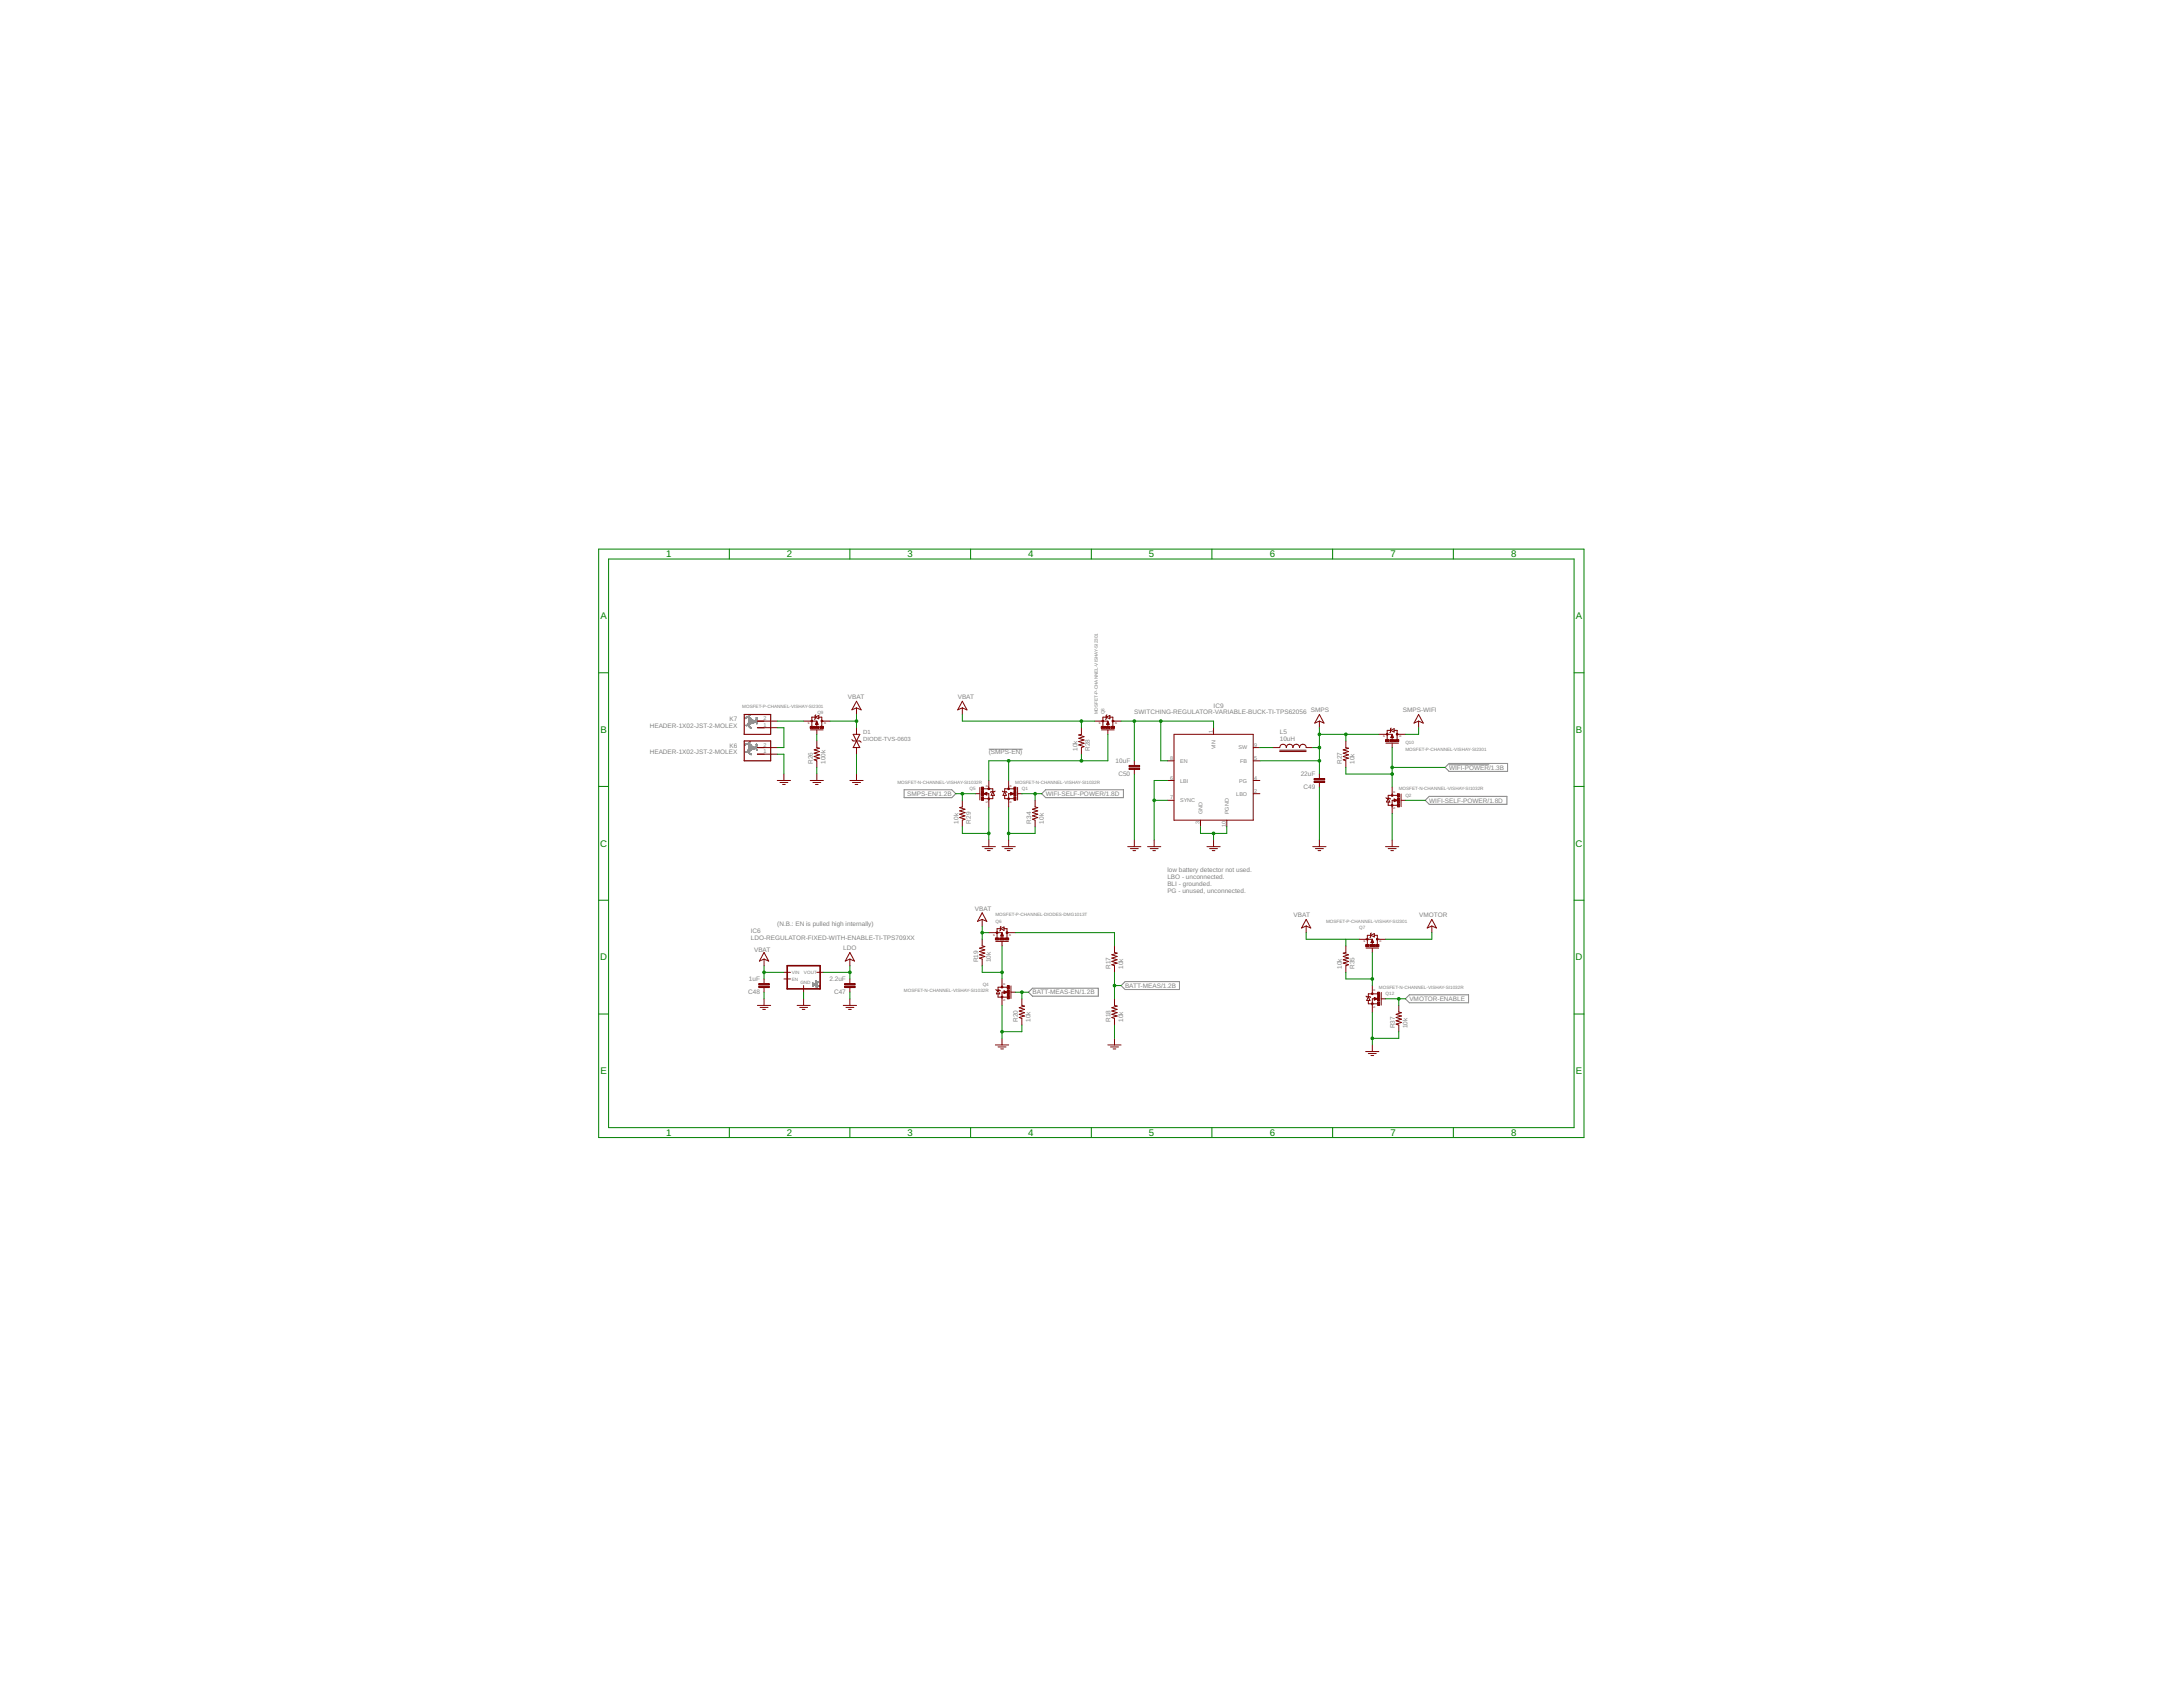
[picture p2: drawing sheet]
<svg xmlns="http://www.w3.org/2000/svg" width="279mm" height="216mm" viewBox="0 0 279 216" stroke-linecap="round" stroke-linejoin="round" font-family="sans-serif">
<defs><g id="words">
<g font-size="1.2" fill="#008000">
<text x="85.3" y="71.3">1</text>
<text x="100.7" y="71.3">2</text>
<text x="116.2" y="71.3">3</text>
<text x="131.6" y="71.3">4</text>
<text x="147.1" y="71.3">5</text>
<text x="162.5" y="71.3">6</text>
<text x="177.9" y="71.3">7</text>
<text x="193.4" y="71.3">8</text>
<text x="76.9" y="79.3">A</text>
<text x="201.7" y="79.3">A</text>
<text x="76.9" y="93.8">B</text>
<text x="201.7" y="93.8">B</text>
<text x="76.8" y="108.4">C</text>
<text x="201.6" y="108.4">C</text>
<text x="76.8" y="122.9">D</text>
<text x="201.6" y="122.9">D</text>
<text x="76.9" y="137.5">E</text>
<text x="201.7" y="137.5">E</text>
<text x="85.3" y="145.4">1</text>
<text x="100.7" y="145.4">2</text>
<text x="116.2" y="145.4">3</text>
<text x="131.6" y="145.4">4</text>
<text x="147.1" y="145.4">5</text>
<text x="162.5" y="145.4">6</text>
<text x="177.9" y="145.4">7</text>
<text x="193.4" y="145.4">8</text>
</g>
<g font-size=".8" fill="#808080">
<text x="108.5" y="89.5">VBAT</text>
<text x="122.6" y="89.5">VBAT</text>
<text x="83.2" y="93.1">HEADER-1X02-JST-2-MOLEX</text>
<text x="93.4" y="95.7">K6</text>
<text x="93.4" y="92.3">K7</text>
<text x="110.5" y="94.8">DIODE-TVS-0603</text>
<text x="110.5" y="94">D1</text>
<text x="145.2" y="91.4">SWITCHING-REGULATOR-VARIABLE-BUCK-TI-TPS62056</text>
<text x="155.3" y="90.6">IC9</text>
<text x="163.8" y="94.8">10uH</text>
<text x="163.8" y="94">L5</text>
<text x="167.8" y="91.2">SMPS</text>
<text x="179.5" y="91.2">SMPS-WIFI</text>
<text x="83.2" y="96.5">HEADER-1X02-JST-2-MOLEX</text>
<text x="104.1" y="97.8" transform="rotate(-90 104.1 97.8)">R26</text>
<text x="105.7" y="97.8" transform="rotate(-90 105.7 97.8)">100k</text>
<text x="116.1" y="101.9">SMPS-EN/1.2B</text>
<text x="126.6" y="96.5">(SMPS-EN)</text>
<text x="133.8" y="101.9">WIFI-SELF-POWER/1.8D</text>
<text x="137.9" y="96.1" transform="rotate(-90 137.9 96.1)">10k</text>
<text x="139.5" y="96.1" transform="rotate(-90 139.5 96.1)">R28</text>
<text x="142.8" y="97.7">10uF</text>
<text x="143.1" y="99.3">C50</text>
<text x="166.5" y="99.3">22uF</text>
<text x="166.8" y="101">C49</text>
<text x="171.8" y="97.8" transform="rotate(-90 171.8 97.8)">R27</text>
<text x="173.4" y="97.8" transform="rotate(-90 173.4 97.8)">10k</text>
<text x="185.5" y="98.5">WIFI-POWER/1.3B</text>
<text x="122.7" y="105.4" transform="rotate(-90 122.7 105.4)">10k</text>
<text x="124.3" y="105.4" transform="rotate(-90 124.3 105.4)">R29</text>
<text x="132" y="105.4" transform="rotate(-90 132 105.4)">R34</text>
<text x="133.6" y="105.4" transform="rotate(-90 133.6 105.4)">10k</text>
<text x="182.9" y="102.7">WIFI-SELF-POWER/1.8D</text>
<text x="149.4" y="111.6">low battery detector not used.</text>
<text x="149.4" y="112.5">LBO - unconnected.</text>
<text x="149.4" y="113.4">BLI - grounded.</text>
<text x="96.1" y="119.4">IC6</text>
<text x="99.5" y="118.5">(N.B.: EN is pulled high internally)</text>
<text x="124.8" y="116.6">VBAT</text>
<text x="149.4" y="114.3">PG - unused, unconnected.</text>
<text x="165.6" y="117.4">VBAT</text>
<text x="181.7" y="117.4">VMOTOR</text>
<text x="95.9" y="125.6">1uF</text>
<text x="96.1" y="120.3">LDO-REGULATOR-FIXED-WITH-ENABLE-TI-TPS709XX</text>
<text x="96.5" y="121.9">VBAT</text>
<text x="106.2" y="125.6">2.2uF</text>
<text x="107.9" y="121.6">LDO</text>
<text x="125.2" y="123.2" transform="rotate(-90 125.2 123.2)">R19</text>
<text x="126.8" y="123.2" transform="rotate(-90 126.8 123.2)">10k</text>
<text x="142.1" y="124" transform="rotate(-90 142.1 124)">R17</text>
<text x="143.7" y="124" transform="rotate(-90 143.7 124)">10k</text>
<text x="171.7" y="124" transform="rotate(-90 171.7 124)">10k</text>
<text x="173.3" y="124" transform="rotate(-90 173.3 124)">R35</text>
<text x="95.7" y="127.3">C48</text>
<text x="106.8" y="127.3">C47</text>
<text x="130.3" y="130.8" transform="rotate(-90 130.3 130.8)">R20</text>
<text x="131.9" y="130.8" transform="rotate(-90 131.9 130.8)">10k</text>
<text x="132.1" y="127.3">BATT-MEAS-EN/1.2B</text>
<text x="142.1" y="130.8" transform="rotate(-90 142.1 130.8)">R18</text>
<text x="143.7" y="130.8" transform="rotate(-90 143.7 130.8)">10k</text>
<text x="144" y="126.4">BATT-MEAS/1.2B</text>
<text x="178.5" y="131.6" transform="rotate(-90 178.5 131.6)">R37</text>
<text x="180.1" y="131.6" transform="rotate(-90 180.1 131.6)">10k</text>
<text x="180.4" y="128.1">VMOTOR-ENABLE</text>
</g>
<g font-size=".7" fill="#808080">
<text x="97.7" y="95.5">2</text>
<text x="97.7" y="93">1</text>
<text x="97.7" y="92.2">2</text>
<text x="155.2" y="93.9" transform="rotate(-90 155.2 93.9)">1</text>
<text x="155.6" y="95.9" transform="rotate(-90 155.6 95.9)">VIN</text>
<text x="158.5" y="95.9">SW</text>
<text x="160.5" y="95.5">9</text>
<text x="97.7" y="96.4">1</text>
<text x="149.8" y="99.8">6</text>
<text x="149.8" y="97.2">8</text>
<text x="151" y="100.1">LBI</text>
<text x="151" y="97.6">EN</text>
<text x="158.2" y="101.8">LBO</text>
<text x="158.6" y="100.1">PG</text>
<text x="158.7" y="97.6">FB</text>
<text x="160.5" y="101.5">2</text>
<text x="160.5" y="99.8">4</text>
<text x="160.5" y="97.2">5</text>
<text x="149.8" y="102.3">7</text>
<text x="151" y="102.7">SYNC</text>
<text x="153.5" y="105.5" transform="rotate(-90 153.5 105.5)">3</text>
<text x="153.9" y="104.2" transform="rotate(-90 153.9 104.2)">GND</text>
<text x="156.9" y="105.9" transform="rotate(-90 156.9 105.9)">10</text>
<text x="157.3" y="104.2" transform="rotate(-90 157.3 104.2)">PGND</text>
</g>
<g font-size=".6" fill="#808080">
<text x="95" y="90.6">MOSFET-P-CHANNEL-VISHAY-SI2301</text>
<text x="104.6" y="91.4">Q9</text>
<text x="140.5" y="91.4" transform="rotate(-90 140.5 91.4)">MOSFET-P-CHANNEL-VISHAY-SI2301</text>
<text x="141.4" y="91.4" transform="rotate(-90 141.4 91.4)">Q8</text>
<text x="179.9" y="95.2">Q10</text>
<text x="114.9" y="100.3">MOSFET-N-CHANNEL-VISHAY-SI1032R</text>
<text x="124.1" y="101.2">Q5</text>
<text x="129.9" y="100.3">MOSFET-N-CHANNEL-VISHAY-SI1032R</text>
<text x="130.8" y="101.2">Q1</text>
<text x="179" y="101.2">MOSFET-N-CHANNEL-VISHAY-SI1032R</text>
<text x="179.9" y="96.1">MOSFET-P-CHANNEL-VISHAY-SI2301</text>
<text x="179.9" y="102">Q2</text>
<text x="127.4" y="117.2">MOSFET-P-CHANNEL-DIODES-DMG1013T</text>
<text x="127.4" y="118.1">Q6</text>
<text x="169.7" y="118.1">MOSFET-P-CHANNEL-VISHAY-SI2301</text>
<text x="174" y="118.9">Q7</text>
<text x="101.3" y="124.7">VIN</text>
<text x="101.3" y="125.5">EN</text>
<text x="102.4" y="126">GND</text>
<text x="102.9" y="124.7">VOUT</text>
<text x="115.7" y="127">MOSFET-N-CHANNEL-VISHAY-SI1032R</text>
<text x="125.8" y="126.1">Q4</text>
<text x="176.5" y="126.5">MOSFET-N-CHANNEL-VISHAY-SI1032R</text>
<text x="177.3" y="127.4">Q12</text>
</g>
<g font-size=".3" fill="#800000">
<text x="103.4" y="92.7">S</text>
<text x="105.5" y="92.7">D</text>
<text x="140.6" y="92.7">S</text>
<text x="142.7" y="92.7">D</text>
<text x="177" y="94.4">S</text>
<text x="179.1" y="94.4">D</text>
<text x="126.4" y="100.7" transform="rotate(-90 126.4 100.7)">D</text>
<text x="129.5" y="100.7" transform="rotate(-90 129.5 100.7)">D</text>
<text x="178.6" y="101.5" transform="rotate(-90 178.6 101.5)">D</text>
<text x="126.4" y="102.7" transform="rotate(-90 126.4 102.7)">S</text>
<text x="129.5" y="102.7" transform="rotate(-90 129.5 102.7)">S</text>
<text x="178.6" y="103.6" transform="rotate(-90 178.6 103.6)">S</text>
<text x="127.1" y="119.7">S</text>
<text x="129.2" y="119.7">D</text>
<text x="174.5" y="120.6">S</text>
<text x="176.6" y="120.6">D</text>
<text x="128.6" y="128.1" transform="rotate(-90 128.6 128.1)">S</text>
<text x="128.6" y="126" transform="rotate(-90 128.6 126)">D</text>
<text x="176" y="129" transform="rotate(-90 176 129)">S</text>
<text x="176" y="126.9" transform="rotate(-90 176 126.9)">D</text>
</g>
</g></defs>
<g fill="none" stroke="#808080" stroke-width=".13">
<path d="M95.4 95.3h.1M95.4 91.9h.1M95.4 95.3v.1M95.4 91.9v.1M95.4 95.2v.1M95.4 91.8h.6M95.4 95.2h.5M95.5 96.2l.1 .1M95.5 96.2v.1M95.5 91.9h.1M95.5 92.8h.1M95.5 95.3h.1"/>
<path d="M95.5 96.2h.1M95.5 95.2h-.1M95.5 92.8v.1M95.5 95.2l-.1 .1M95.5 91.9h-.1M95.5 92.8l.1 .1M95.5 95.2h.1M95.5 91.8v.1M95.6 95.2h-.2M95.7 91.8h-.1M95.7 95.1v.1M95.7 91.8h.1"/>
<path d="M95.7 95.1l.1 .1M95.8 92.6v.1M95.8 96v.1M95.8 96h.1M95.8 96.1h.1M95.8 95.2h.1M95.8 92.7h.1M95.8 96.1l-.1 .1h-.2M95.8 92.5v.1M95.8 92.7v.1l-.3 .1M95.8 95.9v.1M95.8 95.9h.1"/>
<path d="M95.8 95.2h.2M95.8 92.6h.1M95.8 92.8h.1M95.8 92.5h.1M95.8 96.2h.1M95.8 92.9h.1M95.8 96.3h.1M95.8 92.8v.1M95.8 95.2v.1M95.8 96.3v.1M95.8 95.2l.1 .1M95.8 95.2l.3 .1"/>
<path d="M95.8 95.3v.1M95.8 95.3h.1M95.8 95.2l.2 .1M95.8 92.9v.1M95.8 91.9v.1M95.8 91.9h.1M95.8 91.8l.3 .2M95.8 91.8h.1M95.8 92v.1M95.8 92.4h.1M95.8 92.7l.1 .2M95.8 95.1v.1"/>
<path d="M95.8 95.4v.1M95.8 95.9v.2M95.8 96.1l.1 .2M95.8 96.2v.1M95.8 96.4h.1M95.8 96.3l.1 .1M95.8 95.5h.1M95.8 95.4l.1 .1M95.8 95.4h.1M95.8 95.1h.1M95.8 92.4v.1M95.8 93h.1"/>
<path d="M95.8 92.9l.1 .1M95.8 92.1l.1 .1M95.8 92.1h.1M95.8 92h.1M95.8 91.7h.1M95.9 96.2h-.3M95.9 95.6v.3M95.9 95.9h-.1M95.9 91.7v.1h-.4M95.9 91.9v.1M95.9 92.5h.1M95.9 95.1v.1h-.4"/>
<path d="M95.9 95.3v.1M95.9 95.5v.1M95.9 95.9h.1M95.9 92.2v.2M95.9 96.4h.1M95.9 96.2h.1M95.9 95.6h.1M95.9 95.6h.2M95.9 92.4h.1h-.1M95.9 95.4v.1M95.9 95.5h.1M95.9 95.1h.1"/>
<path d="M95.9 92.8l-.3 .1M95.9 92.5l-.1 .1M95.9 93h.1M95.9 91.9h.2M95.9 92.2h.1M95.9 92.2h.2M95.9 92l-.1 .1M95.9 92.1h.1M95.9 91.8l.2 .1M95.9 91.7h.1M95.9 92.1v.1M95.9 91.6v.1"/>
<path d="M95.9 92.4v.1M95.9 95v.1M95.9 95.8h.1M95.9 95.7v.1M95.9 96.3v.1M95.9 95.8h-.1M95.9 95.7h.1M95.9 95.1h-.1M95.9 95h.1M95.9 92.9l.1 .1M95.9 92.4h.1M95.9 92.4h-.1"/>
<path d="M95.9 92.4l-.1 .1M95.9 92.3l.2 .1M95.9 92.3h.1M95.9 91.6h.1M95.9 96.4l.2 .2M95.9 96.1h.1M95.9 93l.2 .2M95.9 92.7h.1M95.9 91.8l-.5 .1M95.9 96.5h.2M95.9 95.6l.2 .2M95.9 95.2l.2 .1"/>
<path d="M95.9 93.1h.2M95.9 91.6l-.1 .2M95.9 96.4l.2 .1M95.9 95.6l.1 .1M95.9 95.3h.2M95.9 94.9h.1M95.9 92.2l.2 .2M95.9 91.5h.1M96 96.5h.1M96 94.9l-.1 .1M96 91.5l-.1 .1M96 95.6v.1"/>
<path d="M96 93l.1 .1M96 93.1h.1M96 91.5h.1M96 92.2v.1M96 96.5h.2M96 96.1h.1M96 95.8h.1M96 95.3l.1 .1M96 95.7h-.1l.1 .1M96 92.3v.1M96 92.4h.1M96 95.3h.1"/>
<path d="M96 95.6h.1M96 93.1h.2M96 92.7h.1M96 92.3h.1M96 92.2h.5M96 92.2h.1M96 95.8l-.1-.1-.1 .2M96 96.1h-.1M96 95.6h.4M96 92.7h-.1M96 91.9h-.2M96 96l-.1 .2"/>
<path d="M96 95.4h.1M96.1 95.8h-.3h.1M96.1 96.6h.1M96.1 96h.1M96.1 95.4h.1M96.1 95.3l.1 .1M96.1 92.2h-.1M96.1 93.2h.1M96.1 92.6h.1M96.1 92.2l-.1 .1M96.1 92.2h.4M96.1 92h.1"/>
<path d="M96.1 95.6h-.1M96.1 92l.1 .1M96.1 96l-.2 .2M96.1 92.6l-.2 .2 .1-.1M96.1 96h-.1M96.1 95.9h.1M96.1 95.8h.1M96.1 95.9l-.1 .1M96.1 95.4l.1 .1M96.1 92.6l-.1 .1M96.1 92.6h-.1M96.1 92.5h.1"/>
<path d="M96.1 92.4h.1M96.1 91.9h-.1l.1 .1M96.1 91.9l.1 .2M96.1 92.2h.3M96.1 92.1h.1M96.1 96.5h.1M96.1 93.1l.1 .1M96.2 92.1h.1M96.2 92.4l-.1 .2M96.2 93.1v.1M96.2 95.8v.1M96.2 96.5v.1"/>
<path d="M96.2 95.9h-.1M96.2 95.5h.1M96.2 95.6h-.2M96.2 95.8h-.1M96.2 95.4v.1M96.2 92.4l-.1 .1M96.2 95.9l-.1 .1M96.2 95.8h.1M96.2 92.4v.1M96.2 95.5h-.1M96.2 92.6h-.1M96.2 92.4h.1"/>
<path d="M96.2 92.1v.1M96.2 92.2h.1M96.2 95.7h.1M96.2 95.6l.1 .1M96.2 95.6h.1M96.2 95.6v.1M96.2 92.3h.1M96.2 95.9h.1M96.2 95.7v.1M96.2 92.5l-.1 .1M96.2 92.5h.1M96.2 95.7v.2"/>
<path d="M96.2 95.8l.1 .1M96.2 95.7l.1 .1M96.3 95.9h-.1M96.3 92.2l-.1 .1M96.3 95.7h-.1M96.3 92.3h.1M96.3 92.5h.1M96.3 95.7h.1M96.3 95.8v.1M96.3 95.6l.3 .1M96.3 92.3l-.1-.1v.2M96.3 92.3l-.1 .1"/>
<path d="M96.3 92.5h-.1M96.3 92.1v.1M96.3 92.2h.1M96.3 95.5l-.2 .1M96.3 95.5l.1 .1M96.4 95.6l.2 .1M96.4 92.2h.2M96.4 95.6h.1M96.4 95.9h.1M96.4 95.8h.1M96.4 95.6l.4 .1M96.5 92.2l.1 .1"/>
<path d="M96.5 95.9h-.4M96.5 92.5h-.4M96.5 92.3h.3M96.5 95.8h.3M96.6 92.4h.2M96.6 95.7h.1M96.6 95.7h.2M96.6 95.7l.1 .1M96.6 92.3l.1 .1M96.6 92.3h.1M96.6 92.3h.2M96.6 95.8h-.6l.5 .1"/>
<path d="M96.6 92.4h-.6l.5 .1M96.6 92.3l-.2 .2M96.6 95.8h-.1M96.6 95.8l-.1 .1M96.7 95.7h.1M96.7 92.4h-.2M96.7 95.8h.1M96.7 92.2h.1M96.7 95.6h.1M96.7 95.7l.1 .2M96.7 92.3l.1 .2M96.7 92.4h.1"/>
<path d="M96.7 92.3l-.1 .1M96.8 95.6l-.3 .2M96.8 95.8h.1M96.8 95.6h.1M96.8 95.7h.1M96.8 92.2h.1M96.8 95.5v.1M96.8 92.2l-.2 .1M96.8 92.4v.1M96.8 92.1h.1M96.8 95.6l-.1 .1M96.8 95.2l.1 .1"/>
<path d="M96.8 95.5h.1M96.8 95.4h.1M96.8 95.3h.1M96.8 95.7l-.2 .1M96.8 91.9h.1M96.8 92.1v.1M96.8 95.2v.1M96.8 95.9l.1 .1M96.8 95.9h.1M96.8 95.2h.1M96.8 95.6v.1M96.8 91.9v.1"/>
<path d="M96.8 92.5l.1 .1M96.8 95.3v.1M96.8 95.4v.1M96.8 92.5h.1M96.8 92h.1M96.8 92v.1M96.8 92.2l-.4 .3M96.9 95.9h.1M96.9 95.5h-.1M96.9 95.5l-.1 .1M96.9 92.1h.1M96.9 95.2v.1"/>
<path d="M96.9 95.4v.1M96.9 92.1h-.1M96.9 95.9v.1M96.9 95.4h.1M96.9 91.9v.1M96.9 92.6h.1M96.9 95.3v.1M96.9 92v.1M126.6 95.9h4.3M185 98.2l.5-.5h7.5v1h-7.5zM185.5 97.9h5.1M115.7 101.1h6.1l.5 .5-.5 .5h-6.1z"/>
<path d="M133.3 101.6l.5-.5h10v1h-10zM182.4 102.4l.5-.5h10v1h-10zM104 125.8l.1 .1M104 125.9h.1M104 125.8h.1M104 126.2h.1M104 125.9l.2 .1M104 125.8v.1M104 126.1v.1M104.1 126.2h.1M104.1 126.1v.1M104.1 126.1h.1"/>
<path d="M104.1 126.1h-.1M104.1 126h.1M104.2 125.9h.3M104.2 126h.3M104.2 126h.1M104.2 126h-.1M104.2 125.9l-.1 .2M104.2 125.9l-.1 .1M104.3 126h.1M104.3 126.1h.1M104.3 126l.2 .2M104.3 125.9h.1"/>
<path d="M104.3 125.9l.1 .1M104.3 126l.1 .1M104.4 125.9h.1M104.4 126h.1M104.4 126l.1 .1M104.4 126.1l.1 .1M104.4 125.9l-.1 .1M104.4 126.1h.1M104.4 125.5v.1M104.4 125.9l.1 .1M104.4 125.6h.1M104.4 126.1v.1"/>
<path d="M104.4 125.5h.1M104.4 126.2h.1M104.4 125.8v.1M104.4 125.9h-.3v.2M104.4 125.9v.1M104.4 125.5l.1 .3M104.4 125.9h.2M104.4 125.8h.1M104.4 126.2h.2M104.5 125.6l.1 .2h-.1M104.5 125.6h-.1M104.5 126l-.1 .1"/>
<path d="M104.5 126h.1M104.5 125.9l-.1 .1M104.5 125.6h.1M104.5 126.4h.1M104.5 125.8h.1M104.5 126.3v.1M104.5 125.9h.1M104.5 126.1h.1M104.5 126.3h.1M104.5 125.7h.2M104.5 125.8l.1 .5M104.5 125.8l-.1 .1"/>
<path d="M104.5 126.1l.1 .1M104.5 126.2h.1M104.5 126.2v.1M104.6 125.7v.1M104.6 125.9h.1M104.6 126.2h.1M104.6 125.8h-.1M104.6 125.8h.1M104.6 126.1h-.1M104.6 125.9l-.1 .1M104.6 125.8l-.2 .1M104.6 125.7v.2"/>
<path d="M104.6 126.3h-.1M104.6 126.3h.1M104.7 126.2h.1M104.7 125.7v.1M104.7 125.7l.1 .1M104.7 125.7h.1M104.7 126.2l-.1 .1M104.7 126.2l.1 .1M104.8 126.2h.1M104.8 126.2h-.3M104.8 126.2h-.1M131.6 127l.5-.5h8.5v1h-8.5z"/>
<path d="M144 125.6h7v1h-7l-.5-.5zM179.9 127.8l.5-.5h7.6v1h-7.6z"/>
</g>
<g fill="none" stroke="#800000" stroke-width=".13">
<path d="M96.9 95.7h2.6M96.9 92.3h2.6M96.9 96.5h2.6M96.9 93.1h2.6M99.5 99.9h1.7M100.3 99.1v.8M102.8 92.3h1.7M103.7 99.9h1.7M103.7 93.4h1.6M104.3 91.8h-.4v1.2M104.3 91.8l.5-.2v.4zM104.4 91.5l-.2 .6"/>
<path d="M104.5 92.3l.2 .4h-.3zM104.5 92.6l.1 .1-.1-.3v.3M104.5 94.8v.9l.4 .1-.7 .2 .7 .2-.7 .2 .7 .2-.7 .2 .7 .2-.7 .2 .3 .2v.8M104.5 92.7v.3M104.5 93.4v.6M104.5 99.1v.8M104.8 91.8h.4v1.1M105.2 92.3h1M108.8 99.9h1.7M109 94.7l.2 .1h.8l.2 .2M109.2 94h.8l-.8 1.7h.8zM109.6 90.6v.8"/>
<path d="M109.6 93.1v.9M109.6 95.7v.8M109.6 99.1v.8M109.6 89.7l.6 1.1-.6-.2-.6 .2zM123.2 90.6v.8M123.2 89.7l.6 1.1-.6-.2-.6 .2zM126.6 99.9v1M129.1 99.9v1M138.4 93.1v.9l-.3 .1 .6 .2-.6 .2 .6 .2-.6 .2 .6 .2-.6 .2 .6 .2-.3 .2v.8M140.1 92.3h1.7M141 93.4h1.6M141.6 91.8h-.4v1.2"/>
<path d="M141.6 91.8l.4-.2v.4zM141.7 91.5l-.2 .6M141.8 92.6l.1 .1-.1-.3-.1 .3M141.8 92.7v.3M141.8 93.4v.6M141.8 92.3l.2 .4h-.4zM142 91.8h.4v1.1M142.4 92.3h1.1M145.2 97.4v.6M145.2 98.5v.6M149.4 99.9h.9M149.4 97.4h.9"/>
<path d="M150.3 94h10.1v11h-10.1zM155.3 93.1v.9M160.4 99.9h.8M160.4 97.4h.8M160.4 95.7h.8M162.9 95.7h.9a.42 .42 0 0 1 .4-.5 .42 .42 0 0 1 .4 .5 .42 .42 0 0 1 .5-.5 .42 .42 0 0 1 .4 .5 .42 .42 0 0 1 .4-.5 .42 .42 0 0 1 .4 .5 .42 .42 0 0 1 .5-.5 .42 .42 0 0 1 .4 .5h.8M163.8 96.2h3.4M163.8 96h3.4M168.9 92.3v.8M168.9 99.1v.5M168.9 91.4l.6 1.1-.6-.2-.6 .2zM172.3 94.8v.9l.3 .1-.7 .2 .7 .2-.7 .2 .7 .2-.7 .2 .7 .2-.7 .2 .4 .2v.8"/>
<path d="M176.5 94h1.7M177.4 95.1h1.6M178 93.5h-.5v1.2M178 93.5l.4-.2v.4zM178.1 93.2l-.2 .6M178.2 94.3l.1 .1-.1-.3-.1 .3M178.2 94.4v.3M178.2 95.1v.6M178.2 94l.2 .4h-.4zM178.4 93.5h.4v1.1M178.8 94h1.1M181.6 92.3v.8"/>
<path d="M181.6 91.4l.6 1.1-.6-.2-.6 .2zM99.8 100.1h1M100.2 100.4h.3M104 100.1h1.1M104.4 100.4h.3M109.1 100.1h1M109.5 100.4h.3M123.2 102.4v.9l-.4 .1 .7 .2-.7 .2 .7 .2-.7 .2 .7 .2-.7 .2 .7 .2-.3 .2v.8M124.9 101.6h.5M125.4 100.8v1.6M125.7 117.7v.8M125.7 116.8l.6 1.1-.6-.2-.6 .2z"/>
<path d="M125.7 108.4h1.7M125.9 100.9h1.2v.4M125.9 101.6l.4-.2v.3zM126 108.6h1.1M126.2 101.6h.4v1.7M126.3 101.5l-.3 .1 .3 .1v-.1M126.4 108.9h.3M126.6 107.5v.9M126.6 119.4h1.6M127.1 101.8v.4h-1.2M127.1 101.3l.2 .5h-.4zM127.4 101.2l-.6 .2"/>
<path d="M128 118.9h-.4v1.1M128 118.9l.5-.3v.5zM128.1 118.6l-.1 .5M128.2 119.7h.1l-.1-.3v.3M128.2 119.8v.2M128.2 119.4l.2 .4h-.3zM128.2 108.4h1.7M128.3 101.2l.6 .2M128.5 118.9h.4v1.1M128.6 101.8v.4h1.2M128.6 101.3l.2 .5h-.4zM128.6 108.6h1"/>
<path d="M128.9 119.4h1M128.9 108.9h.4M129.1 107.5v.9M129.3 101.4l.5 .2-.5 .1zM129.4 101.5l.3 .1-.3 .1v-.1M129.5 101.6h-.4v1.7M129.8 100.9h-1.2v.4M130.2 101.6h.6M130.2 100.8v1.6M132.5 102.4v.9l.3 .1-.7 .2 .7 .2-.7 .2 .7 .2-.7 .2 .7 .2-.7 .2 .4 .2v.8M144.3 108.4h1.7M144.7 108.6h1"/>
<path d="M145 108.9h.4M145.2 107.5v.9M146.9 108.4h1.7M147.2 108.6h1M147.6 108.9h.3M147.7 107.5v.9M149.4 102.4h.9M153.6 105v.8M154.5 108.4h1.7M154.8 108.6h1M155.2 108.9h.3M155.3 107.5v.9"/>
<path d="M157 105v.8M160.4 101.6h.8M167.2 118.5v.9M167.2 117.7l.6 1.1-.6-.3-.6 .3zM168 108.4h1.7M168.4 108.6h1M168.7 108.9h.3M168.9 100.1v.6M168.9 107.5v.9M175.4 119.7h-.4v1.2M175.4 119.7l.5-.2v.4zM175.5 119.4l-.2 .6"/>
<path d="M175.9 119.7h.4v1.2M177.3 108.4h1.7M177.4 102.1l.6 .2M177.7 102.6v.5h1.2M177.7 102.2l.2 .4h-.4zM177.7 108.6h1M178 108.9h.4M178.2 100.7v1.1M178.2 107.5v.9M178.4 102.3l.5 .1-.5 .2zM178.5 102.3l.3 .1-.3 .1v-.1M178.6 102.4h-.4v1.7"/>
<path d="M178.9 101.8h-1.2v.4M179.3 102.4h.6M179.3 101.6v1.6M183.3 118.5v.9M183.3 117.7l.6 1.1-.6-.3-.6 .3zM96.9 128.7h1.7M97.3 128.9h1M97.6 129.2h.4M97.8 122.7v.9M97.8 125.3v.6M97.8 126.4v.6M97.8 127.8v.9"/>
<path d="M97.8 121.9l.6 1.1-.6-.3-.6 .3zM100.3 124.4h.9M100.3 125.3h.9M102 128.7h1.7M102.4 128.9h1M102.7 129.2h.3M102.8 126.1v.9M102.8 127.8v.9M104.5 124.4h.9M107.9 128.7h1.7M108.3 128.9h1M108.6 129.2h.3"/>
<path d="M108.8 122.7v.9M108.8 125.3v.6M108.8 126.4v.6M108.8 127.8v.9M108.8 121.9l.6 1.1-.6-.3-.6 .3zM125.7 120.2v.9h.3l-.6 .2 .6 .3-.6 .2 .6 .2-.6 .2 .6 .2-.6 .2 .3 .1v.9M127.4 133.7h1.7M127.4 120.5h1.7M127.4 126.6l.6 .2M127.7 127.2v.4h1.2M127.7 126.7l.3 .5h-.5zM127.7 134h1.1"/>
<path d="M128.1 134.2h.3M128.2 120.5v.6M128.2 125.3v1M128.2 132.9v.8M128.5 126.8l.4 .2-.4 .1zM128.5 126.9l.3 .1-.3 .1v-.1M128.6 127h-.4v1.7M128.9 126.3h-1.2v.4M129.4 126.2v1.6M129.4 127h.5M130.8 127.8v.9l.3 .1-.6 .2 .6 .2-.6 .2 .6 .2-.6 .2 .6 .2-.6 .2 .3 .1v.9M141.8 133.7h1.7"/>
<path d="M142.1 134h1.1M142.5 134.2h.3M142.6 121.1v.8l.4 .1-.7 .2 .7 .2-.7 .2 .7 .2-.7 .2 .7 .3-.7 .2 .3 .1v.8M142.6 127.8v.9l.4 .1-.7 .2 .7 .2-.7 .2 .7 .2-.7 .2 .7 .2-.7 .2 .3 .1v.9M142.6 132.9v.8M172.3 121.1v.8l-.4 .1 .7 .2-.7 .2 .7 .2-.7 .2 .7 .2-.7 .3 .7 .2-.3 .1v.8M173.9 120.2h1.7M174.8 134.6h1.7M174.8 121.3h1.6M174.8 127.5l.6 .2M175.1 128v.5h1.2M175.1 127.6l.2 .4h-.4z"/>
<path d="M175.1 134.8h1M175.5 135.1h.3M175.6 120.5l.1 .1-.1-.3v.3M175.6 120.6v.3M175.6 121.3v.6M175.6 126.1v1.1M175.6 133.7v.9M175.6 120.2l.2 .4h-.3zM175.9 127.7l.4 .1-.4 .2zM175.9 127.7l.3 .1-.3 .1v-.1M176 127.8h-.4v1.7M176.3 120.2h1"/>
<path d="M176.3 127.2h-1.2v.4M176.8 127v1.6M176.8 127.8h.5M179 128.7v.8l.4 .1-.7 .2 .7 .2-.7 .2 .7 .2-.7 .2 .7 .3-.7 .2 .3 .1v.8"/>
</g>
<g fill="#800000" stroke="#800000" stroke-width=".13">
<path d="M141.1 92.2h.1v.2h-.1z" fill-rule="evenodd"/>
<path d="M142.3 92.2h.2v.2h-.2z" fill-rule="evenodd"/>
<path d="M177.5 93.9h.1v.1h-.1z" fill-rule="evenodd"/>
<path d="M178.7 93.9h.2v.1h-.2z" fill-rule="evenodd"/>
<path d="M126.5 102.2h.1v.1h-.1z" fill-rule="evenodd"/>
<path d="M126.5 100.9h.1v.1h-.1z" fill-rule="evenodd"/>
<path d="M103.8 92.2h.2v.2h-.2z" fill-rule="evenodd"/>
<path d="M105.1 92.2h.2v.2h-.2z" fill-rule="evenodd"/>
<path d="M128.2 127.5h.1v.2h-.1z" fill-rule="evenodd"/>
<path d="M128.2 126.3h.1v.1h-.1z" fill-rule="evenodd"/>
<path d="M129 102.2h.2v.1h-.2z" fill-rule="evenodd"/>
<path d="M129 100.9h.2v.1h-.2z" fill-rule="evenodd"/>
<path d="M178.1 103h.2v.1h-.2z" fill-rule="evenodd"/>
<path d="M178.1 101.7h.2v.2h-.2z" fill-rule="evenodd"/>
<path d="M174.9 120.1h.2v.2h-.2z" fill-rule="evenodd"/>
<path d="M176.2 120.1h.2v.2h-.2z" fill-rule="evenodd"/>
<path d="M175.6 128.4h.1v.1h-.1z" fill-rule="evenodd"/>
<path d="M175.6 127.1h.1v.2h-.1z" fill-rule="evenodd"/>
<circle cx="127.6" cy="119.4" r=".11"/>
<circle cx="128.9" cy="119.4" r=".11"/>
</g>
<g fill="#800000" stroke="#800000" stroke-width=".13">
<path d="M140.9 93h.5v.2h-.5z"/>
<path d="M142.2 93h.4v.2h-.4z"/>
<path d="M141.5 93h.6v.2h-.6z"/>
<path d="M168.2 99.6h1.3v.2h-1.3z"/>
<path d="M168.2 100h1.3v.1h-1.3z"/>
<path d="M144.5 98h1.4v.1h-1.4z"/>
<path d="M144.5 98.3h1.4v.2h-1.4z"/>
<path d="M177.3 94.7h.5v.2h-.5z"/>
<path d="M178.6 94.7h.4v.2h-.4z"/>
<path d="M177.9 94.7h.6v.2h-.6z"/>
<path d="M125.6 102h.3v.4h-.3z"/>
<path d="M125.6 100.7h.3v.5h-.3z"/>
<path d="M125.6 101.3h.3v.6h-.3z"/>
<path d="M103.7 93h.4v.2h-.4z"/>
<path d="M105 93h.4v.2h-.4z"/>
<path d="M104.2 93h.6v.2h-.6z"/>
<path d="M108.1 125.9h1.4v.1h-1.4z"/>
<path d="M108.1 126.2h1.4v.2h-1.4z"/>
<path d="M97.1 125.9h1.4v.1h-1.4z"/>
<path d="M97.1 126.2h1.4v.2h-1.4z"/>
<path d="M127.4 120h.4v.3h-.4z"/>
<path d="M128.7 120h.4v.3h-.4z"/>
<path d="M128 120h.5v.3h-.5z"/>
<path d="M128.9 127.4h.3v.4h-.3z"/>
<path d="M128.9 126.1h.3v.5h-.3z"/>
<path d="M128.9 126.7h.3v.6h-.3z"/>
<path d="M129.8 102h.2v.4h-.2z"/>
<path d="M129.8 100.7h.2v.5h-.2z"/>
<path d="M129.8 101.3h.2v.6h-.2z"/>
<path d="M178.9 102.8h.2v.5h-.2z"/>
<path d="M178.9 101.6h.2v.4h-.2z"/>
<path d="M178.9 102.1h.2v.6h-.2z"/>
<path d="M174.8 120.9h.4v.2h-.4z"/>
<path d="M176.1 120.9h.4v.2h-.4z"/>
<path d="M175.3 120.9h.6v.2h-.6z"/>
<path d="M176.3 128.2h.3v.5h-.3z"/>
<path d="M176.3 127h.3v.4h-.3z"/>
<path d="M176.3 127.5h.3v.6h-.3z"/>
</g>
<path d="M95.2 94.8h3.4v2.6h-3.4zM95.2 91.4h3.4v2.6h-3.4zM96.9 96.5h.9M96.9 95.7h.9M96.9 93.1h.9M96.9 92.3h.9" fill="none" stroke="#800000" stroke-width=".15"/>
<path d="M100.8 123.6h4.2v3h-4.2z" fill="none" stroke="#800000" stroke-width=".21"/>
<g fill="none" stroke="#008000" stroke-width=".13">
<path d="M76.6 70.3h126.1v75.3h-126.1zM77.9 71.5h123.6v72.8h-123.6zM93.3 70.3v1.2M108.8 70.3v1.2M124.2 70.3v1.2M139.7 70.3v1.2M155.1 70.3v1.2M170.6 70.3v1.2M186 70.3v1.2M76.6 86.1h1.3M99.5 96.5h.8v2.6M99.5 93.1h.8v2.6h-.8"/>
<path d="M99.5 92.3h3.3M104.5 94v.8M104.5 98.2v.9M106.2 92.3h3.4M109.6 91.4v1.7M109.6 96.5v2.6M123.2 91.4v.9h16.9M129.1 97.4v2.5M138.4 92.3v.8M138.4 96.5v.9M141.8 94v3.4h-15.2v2.5M143.5 92.3h11.8v.8"/>
<path d="M145.2 92.3v5.1M145.2 99.1v8.4M148.6 92.3v5.1h.8M149.4 99.9h-1.7v7.6M161.2 97.4h7.7M161.2 95.7h1.7M168 95.7h.9M168.9 93.1v6M168.9 94h7.6M172.3 94v.8M172.3 98.2v.9h5.9M178.2 95.7v5"/>
<path d="M178.2 98.2h6.8M181.6 93.1v.9h-1.7M201.5 86.1h1.2M76.6 100.6h1.3M76.6 115.2h1.3M122.3 101.6h2.6M123.2 105.8v.9h3.4M123.2 101.6v.8M125.7 118.5v1.7M125.7 119.4h.9M126.6 103.3v4.2M129.1 103.3v4.2"/>
<path d="M129.9 119.4h12.7v1.7M130.8 101.6h2.5M132.5 105.8v.9h-3.4M132.5 101.6v.8M147.7 102.4h1.7M153.6 105.8v.9h3.4v-.9M155.3 106.7v.8M167.2 119.4v.8h6.7M168.9 100.7v6.8M178.2 104.1v3.4M179.9 102.4h2.5M183.3 119.4v.8h-6"/>
<path d="M201.5 100.6h1.2M201.5 115.2h1.2M76.6 129.8h1.3M97.8 123.6v1.7M97.8 127v.8M97.8 124.4h2.5M102.8 127v.8M105.4 124.4h3.4M108.8 123.6v1.7M108.8 127v.8M125.7 123.6v.8h2.5M128.2 121.1v4.2"/>
<path d="M128.2 128.7v4.2M129.9 127h1.7M130.8 127v.8M130.8 131.2v.8h-2.6M142.6 124.4v3.4M142.6 131.2v1.7M142.6 126.1h.9M172.3 120.2v.9M172.3 124.4v.9h3.3M175.6 121.9v4.2M175.6 129.5v4.2M177.3 127.8h2.6"/>
<path d="M179 127.8v.9M179 132v.9h-3.4M201.5 129.8h1.2M93.3 144.3v1.3M108.8 144.3v1.3M124.2 144.3v1.3M139.7 144.3v1.3M155.1 144.3v1.3M170.6 144.3v1.3M186 144.3v1.3"/>
</g>
<g fill="#008000" stroke="#008000" stroke-width=".13">
<circle cx="147.7" cy="102.4" r=".17"/>
<circle cx="155.3" cy="106.7" r=".17"/>
<circle cx="126.6" cy="106.7" r=".17"/>
<circle cx="128.2" cy="132" r=".17"/>
<circle cx="129.1" cy="106.7" r=".17"/>
<circle cx="175.6" cy="132.9" r=".17"/>
<circle cx="168.9" cy="97.4" r=".17"/>
<circle cx="168.9" cy="95.7" r=".17"/>
<circle cx="168.9" cy="94" r=".17"/>
<circle cx="172.3" cy="94" r=".17"/>
<circle cx="145.2" cy="92.3" r=".17"/>
<circle cx="148.6" cy="92.3" r=".17"/>
<circle cx="178.2" cy="99.1" r=".17"/>
<circle cx="178.2" cy="98.2" r=".17"/>
<circle cx="123.2" cy="101.6" r=".17"/>
<circle cx="108.8" cy="124.4" r=".17"/>
<circle cx="130.8" cy="127" r=".17"/>
<circle cx="128.2" cy="124.4" r=".17"/>
<circle cx="142.6" cy="126.1" r=".17"/>
<circle cx="132.5" cy="101.6" r=".17"/>
<circle cx="138.4" cy="97.4" r=".17"/>
<circle cx="129.1" cy="97.4" r=".17"/>
<circle cx="138.4" cy="92.3" r=".17"/>
<circle cx="97.8" cy="124.4" r=".17"/>
<circle cx="125.7" cy="119.4" r=".17"/>
<circle cx="109.6" cy="92.3" r=".17"/>
<circle cx="175.6" cy="125.3" r=".17"/>
<circle cx="179" cy="127.8" r=".17"/>
</g>
<use href="#words"/>
</svg>
